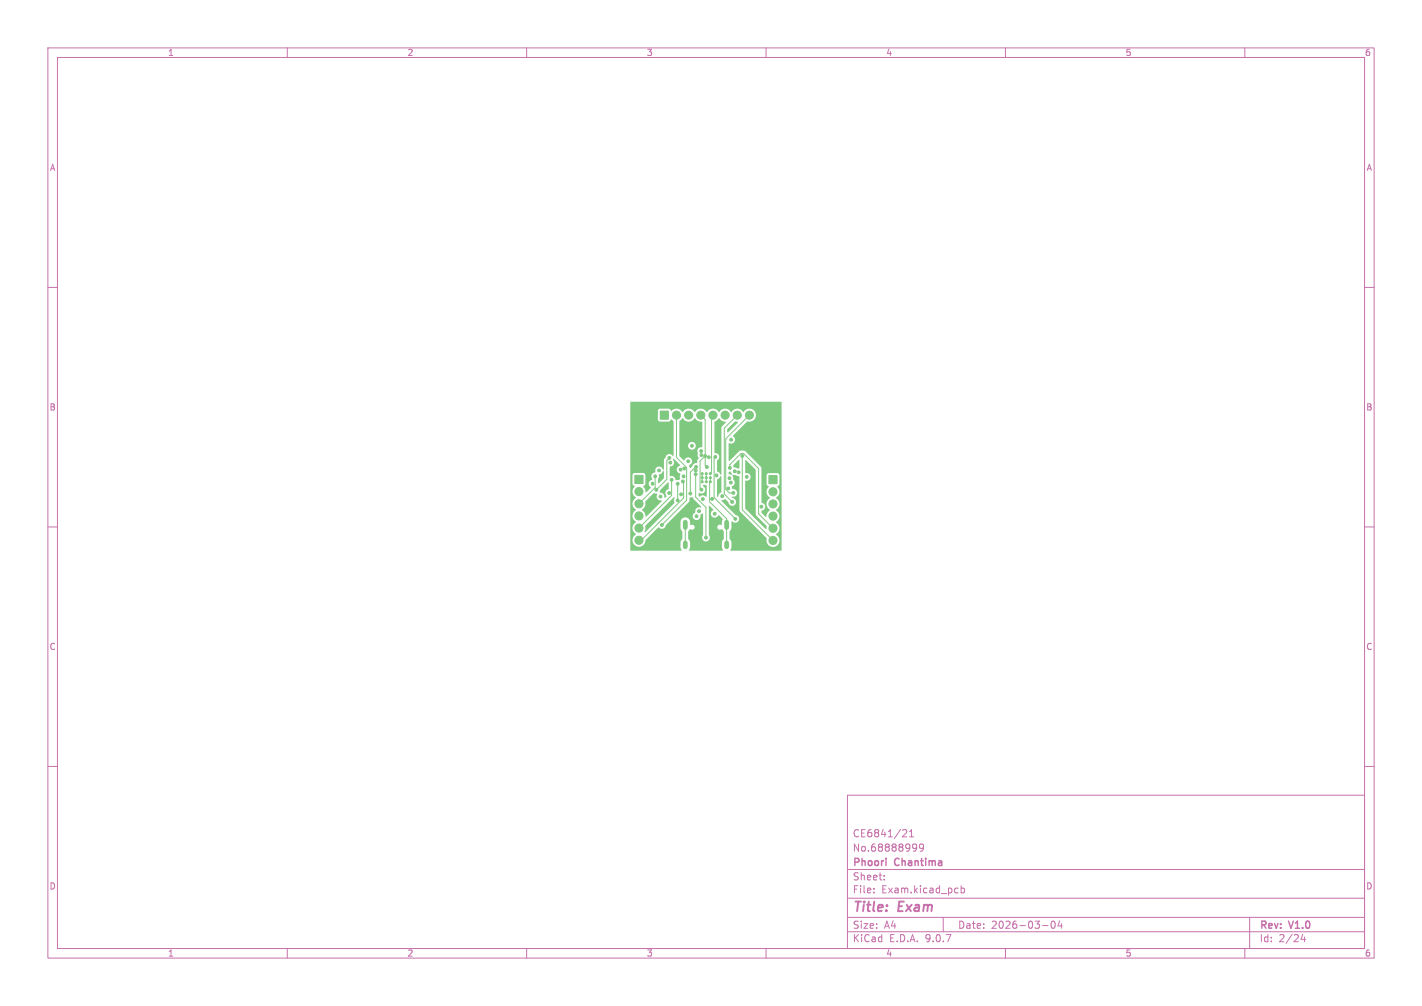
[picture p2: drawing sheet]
<svg xmlns="http://www.w3.org/2000/svg" width="297mm" height="210mm" viewBox="0 0 297 210" stroke-linecap="round" stroke-linejoin="round" font-family="sans-serif">
<defs><g id="words">
<g font-size="2.8" fill="#c872ab">
<text x="178" y="190.9">Title:</text>
<text x="187.7" y="190.9">Exam</text>
</g>
<g font-size="2.1" fill="#c872ab">
<text x="178" y="178">No.68888999</text>
<text x="178" y="175">CE6841/21</text>
<text x="178" y="184">Sheet:</text>
<text x="178" y="181.2">Phoori</text>
<text x="187" y="181.2">Chantima</text>
<text x="178" y="186.7">File:</text>
<text x="184.1" y="186.7">Exam.kicad_pcb</text>
<text x="178" y="196.9">KiCad</text>
<text x="178" y="194.1">Size:</text>
<text x="184.7" y="194.1">A4</text>
<text x="185.7" y="196.9">E.D.A.</text>
<text x="193.3" y="196.9">9.0.7</text>
<text x="200" y="194.1">Date:</text>
<text x="207" y="194.1">2026-03-04</text>
<text x="263" y="194.3">Rev:</text>
<text x="263" y="196.9">Id:</text>
<text x="267.1" y="196.9">2/24</text>
<text x="269.4" y="194.3">V1.0</text>
</g>
<g font-size="1.8" fill="#c872ab">
<text x="35" y="11.9">1</text>
<text x="85" y="11.9">2</text>
<text x="135" y="11.9">3</text>
<text x="185" y="11.9">4</text>
<text x="235" y="11.9">5</text>
<text x="285" y="11.9">6</text>
<text x="10.3" y="35.9">A</text>
<text x="285.4" y="35.9">A</text>
<text x="10.3" y="85.9">B</text>
<text x="285.3" y="85.9">B</text>
<text x="10.3" y="135.9">C</text>
<text x="285.3" y="135.9">C</text>
<text x="10.3" y="185.9">D</text>
<text x="285.3" y="185.9">D</text>
<text x="35" y="199.9">1</text>
<text x="85" y="199.9">2</text>
<text x="135" y="199.9">3</text>
<text x="185" y="199.9">4</text>
<text x="235" y="199.9">5</text>
<text x="285" y="199.9">6</text>
</g>
</g></defs>
<g fill="none" stroke="#c872ab" stroke-width=".21">
<path d="M10 10h277v190h-277zM12 12h273v186h-273zM60 10v2M110 10v2M160 10v2M210 10v2M260 10v2M10 60h2M285 60h2M10 110h2M285 110h2M10 160h2"/>
<path d="M177 166h108v32h-108zM188.7 173.2l.5 .1 .2 .3-.9 1.1h.9M190 174.7h.8M190 173.6l.4-.4v1.5M191.2 176.2l.2 .1a1.22 1.22 0 0 1-.2 1.3M191.5 176.8l-.3 .3M192.9 176.8l-.3 .3h-.4l-.2-.3 .2-.5 .4-.1 .2 .1a.99 .99 0 0 1-.3 1.4h-.3M285 160h2M60 198v2M110 198v2M160 198v2M177 194.5h108"/>
<path d="M177 191.5h108M177 187.5h108M177 181.5h108M182.5 186.3v.1M182.5 185.5v.1M184.7 183.6v.1M184.7 182.8v.1M197 191.5v3M200 185.4l.1 .1M200.1 186.3l-.1 .1M200.7 184.9v1.5M200.7 185.5l.5-.1 .3 .3-.2 .6h-.6"/>
<path d="M210 198v2M217.7 193.2h1.2M219.7 192.4l.2-.1a.8 .8 0 0 1 .5 .7 .8 .8 0 0 1-.5 .8 1 1 0 0 1-.2-1.4zM221.3 192.2l-.3 1.1h.9M221.7 192.8v1M260 198v2M261 191.5v6.5M272.1 195l-.4 1.1h1M272.5 195.6v1"/>
</g>
<path d="M143.1 109v1.1M143.1 113.3v.8M151.8 109v1.1M151.8 113.3v.8" fill="none" stroke="#7fc87f" stroke-width="1"/>
<g fill="#7fc87f" stroke="#7fc87f" stroke-width=".21">
<path d="M132.6 99.2h1.7v1.7h-1.7z"/>
<path d="M137.9 85.8h1.7v1.7h-1.7z"/>
<path d="M160.6 99.3h1.7v1.7h-1.7z"/>
<circle cx="133.5" cy="102.6" r=".85"/>
<circle cx="133.5" cy="105.2" r=".85"/>
<circle cx="133.5" cy="107.7" r=".85"/>
<circle cx="133.5" cy="110.2" r=".85"/>
<circle cx="133.5" cy="112.8" r=".85"/>
<circle cx="146.7" cy="98.9" r=".21"/>
<circle cx="146.7" cy="99.7" r=".21"/>
<circle cx="146.7" cy="100.6" r=".21"/>
<circle cx="147.5" cy="98.9" r=".21"/>
<circle cx="147.5" cy="99.7" r=".21"/>
<circle cx="147.5" cy="100.6" r=".21"/>
<circle cx="148.4" cy="98.9" r=".21"/>
<circle cx="148.4" cy="99.7" r=".21"/>
<circle cx="148.4" cy="100.6" r=".21"/>
<circle cx="141.3" cy="86.7" r=".85"/>
<circle cx="143.8" cy="86.7" r=".85"/>
<circle cx="146.4" cy="86.7" r=".85"/>
<circle cx="148.9" cy="86.7" r=".85"/>
<circle cx="151.5" cy="86.7" r=".85"/>
<circle cx="154" cy="86.7" r=".85"/>
<circle cx="156.5" cy="86.7" r=".85"/>
<circle cx="161.5" cy="102.7" r=".85"/>
<circle cx="161.5" cy="105.2" r=".85"/>
<circle cx="161.5" cy="107.7" r=".85"/>
<circle cx="161.5" cy="110.3" r=".85"/>
<circle cx="161.5" cy="112.8" r=".85"/>
<circle cx="138" cy="103.7" r=".3"/>
<circle cx="146.5" cy="94.2" r=".3"/>
<circle cx="136.3" cy="101" r=".3"/>
<circle cx="148.7" cy="104.2" r=".3"/>
<circle cx="142.8" cy="99.5" r=".3"/>
<circle cx="148" cy="95.4" r=".3"/>
<circle cx="144.2" cy="103" r=".3"/>
<circle cx="145.4" cy="97.5" r=".3"/>
<circle cx="149.4" cy="95.4" r=".3"/>
<circle cx="153.6" cy="108.3" r=".3"/>
<circle cx="152.9" cy="104.8" r=".3"/>
<circle cx="153.2" cy="102.9" r=".3"/>
<circle cx="152.4" cy="97.7" r=".3"/>
<circle cx="155" cy="95.2" r=".3"/>
<circle cx="152.4" cy="99.8" r=".3"/>
<circle cx="152.6" cy="100.7" r=".3"/>
<circle cx="149.7" cy="99.2" r=".3"/>
<circle cx="159" cy="105.8" r=".3"/>
<circle cx="152.1" cy="102" r=".3"/>
<circle cx="140.3" cy="100.2" r=".3"/>
<circle cx="142.9" cy="97.8" r=".3"/>
<circle cx="142.6" cy="100.5" r=".3"/>
<circle cx="142.1" cy="98" r=".3"/>
<circle cx="136.8" cy="99.4" r=".3"/>
<circle cx="145.3" cy="98.2" r=".3"/>
<circle cx="142.3" cy="103.2" r=".3"/>
<circle cx="146" cy="106.7" r=".3"/>
<circle cx="141.5" cy="104.5" r=".3"/>
<circle cx="141.5" cy="101" r=".3"/>
<circle cx="145.5" cy="107.8" r=".3"/>
<circle cx="149.3" cy="107.3" r=".3"/>
<circle cx="137.1" cy="102.3" r=".3"/>
<circle cx="139.8" cy="95.6" r=".3"/>
<circle cx="152.7" cy="91.8" r=".3"/>
<circle cx="143.7" cy="96.3" r=".3"/>
<circle cx="139.8" cy="102.9" r=".3"/>
<circle cx="146.5" cy="95" r=".3"/>
<circle cx="145.3" cy="99" r=".3"/>
<circle cx="144.5" cy="93.1" r=".3"/>
<circle cx="147.5" cy="112.2" r=".3"/>
<circle cx="154.3" cy="98.6" r=".3"/>
<circle cx="146.8" cy="104.2" r=".3"/>
<circle cx="156" cy="99.5" r=".3"/>
<circle cx="147.3" cy="95.2" r=".3"/>
<circle cx="146.5" cy="102.2" r=".3"/>
<circle cx="150.8" cy="103.6" r=".3"/>
<circle cx="147.6" cy="97.5" r=".3"/>
<circle cx="138.2" cy="109.6" r=".3"/>
<circle cx="153.5" cy="98.4" r=".3"/>
<circle cx="140" cy="96.6" r=".3"/>
<circle cx="137.7" cy="98.2" r=".3"/>
</g>
<g fill="none" stroke="#7fc87f" stroke-width=".21">
<path d="M136.8 99.4v2.4l-3.3 3.4M139.9 95.7l-.6 .4v4l-2.2 2.2M141.3 86.7v8.8l2.1 2.1v6.8l-5.2 5.2M145.3 99v4.8l2.2 2.1v6.3M145.4 97.5l-1.2 1.1v4.4M145.4 97.5h.1M146.4 86.7l.9 .9v9.5l.3 .4M146.7 98.9v1.7M147.3 95.2l-1.1 1.1v5.6l.3 .3M147.5 98.9v1.7M148.4 99.7v.9l-.2 .1v4l3.6 3.6v5.4M148.9 86.7l-.3 .3v11.6l-.2 .3"/>
<path d="M149.4 95.4l-.2 .2v8.3l4.4 4.4M152.4 97.7v-.7l2.4-2.3h.5l3.1 3.1v9.5l3.1 3M154 86.7l-2.7 2.7v13.7l1.6 1.7M155 95.2v11.2l6.5 6.4M156.5 86.7l-4.9 4.9v10.5l.7 .8h.9M140.3 100.2v3.2l-6.8 6.8M141.5 101v3.5M142.6 100.5l.2 .1v3.4l-8.9 8.8h-.4M143.1 109.6v4.1M153.6 108.3h.1"/>
</g>
<g fill="#7fc87f">
<path d="M151.9 89.6l1.6-1.6 .6 .1-2.1 2.2-.1-.1z"/>
<path d="M141.9 87.9l.7-.6a1.48 1.48 0 0 0 2.5 0h.1a1.6 1.6 0 0 0 1.5 .8v5.2a.91 .91 0 0 0-.9 .4 .91 .91 0 0 0 0 1l-.1 .4 .2 .5-.3 .8a.44 .44 0 0 1-.6 .4l-.8 .9a.49 .49 0 0 1-.3-.5 .49 .49 0 0 1 .5-.4 .84 .84 0 0 0-.4-1.3 .84 .84 0 0 0-1.1 .6l-1-.9v-2.2h1.8a.8 .8 0 0 0 1.1 .8 .8 .8 0 0 0 .3-1.3 .8 .8 0 0 0-1.4 .3v.2h-1.8z"/>
<path d="M153.2 97.1l1-1h.2v1.7l-1.1-.2z"/>
<path d="M149.2 88l1-.7a2.06 2.06 0 0 0 1.4 .8l-.9 1.2-.1 9.8-.8-.7v-2.2a.89 .89 0 0 0 .4-1.1 .89 .89 0 0 0-1-.6z"/>
<path d="M152.2 98.5h.1a.46 .46 0 0 1 .5 .6l-.6-.1z"/>
<path d="M140.6 95.8h.2l1.2 1.4a.88 .88 0 0 0-.7 .9 .88 .88 0 0 0 .8 .8l-.1 .5 .1 .5a.63 .63 0 0 1-1 .2 .89 .89 0 0 0-1.2-.7v-2a.95 .95 0 0 0 .8-.5 .95 .95 0 0 0-.1-1.1z"/>
<path d="M137.6 99l.4-.1 .5-.5h.1l.1 1.4-1.1 1.1-.2-.1v-.8z"/>
<path d="M146.8 101.3l.3-.1 .5 .2-.1 2.3a1.52 1.52 0 0 0-1.4 0l-.2-.2v-.6a.93 .93 0 0 0 1 0 .93 .93 0 0 0 .4-.9z"/>
<path d="M149.8 100.1l.4-.2 .3-.5h.1l.1 3.3a1.27 1.27 0 0 0-.7 1l-.2-.1z"/>
<path d="M137.9 102.3l1.6-1.6 .2 .1v1.2a1.02 1.02 0 0 0-.5 1.7l-.4 .2a1.1 1.1 0 0 0-1-1.1z"/>
<path d="M134.8 104.7l1.7-1.8 .8 .2a.91 .91 0 0 0 0 1 .91 .91 0 0 0 .9 .4l-3.2 3.3a.28 .28 0 0 1-.2-.1 .28 .28 0 0 1 0-.3l-.3-.6-.4-.3a1.91 1.91 0 0 0 .7-1.8z"/>
<path d="M155.7 96.1h.1l2 2v9.3l.2 .2 2.1 2.2-.1 .6-4.4-4.3 .1-5.7a.87 .87 0 0 0 1.1-.8 .87 .87 0 0 0-1.1-.9z"/>
<path d="M134.8 109.8l5.9-6h.2l-.2 .6 .1 .6-6 6.1-.2-.1z"/>
<path d="M131.7 83.9h31.5v31h-10.6l.2-.7v-1l-.4-.7v-1.5l.3-.6 .1-1.5 .1-.1a.82 .82 0 0 0 1.4-.1 .82 .82 0 0 0-.7-1.2l-2.9-3 .7-.3 .7 .6a.83 .83 0 0 0 .9 .8 .83 .83 0 0 0 .8-.9 .83 .83 0 0 0-.9-.8v-.1a.86 .86 0 0 0 1-.6 .86 .86 0 0 0-.5-1.1 .45 .45 0 0 1-.5-.3 .45 .45 0 0 1 .4-.5 1.22 1.22 0 0 0-.2-1.4l-.2-.7 .2-.1 1.3 .4 .1 7.1 5.7 5.8a1.38 1.38 0 0 0 .8 1.7 1.38 1.38 0 0 0 1.7-.8 1.38 1.38 0 0 0-.6-1.8 1.48 1.48 0 0 0 0-2.5 1.48 1.48 0 0 0 0-2.5 1.48 1.48 0 0 0 0-2.6 1.52 1.52 0 0 0 .2-2.4l.5-.5v-1.8l-.5-.4h-1.8l-.3 .2-.1 2.1 .4 .4a1.57 1.57 0 0 0 .3 2.4 1.48 1.48 0 0 0 0 2.6v.1a1.68 1.68 0 0 0-.8 1.3l-.9-.8v-.5a.89 .89 0 0 0 .7-.9 .89 .89 0 0 0-.8-.8v-7.3l-3.3-3.4-.3-.1-1 .1-2 2h-.2l.1-3.7a.87 .87 0 0 0 1.1-.3 .87 .87 0 0 0-.3-1.2l3-3a1.38 1.38 0 0 0 1.7-.9 1.38 1.38 0 0 0-.8-1.7 1.38 1.38 0 0 0-1.7 .6 1.48 1.48 0 0 0-2.6 0 1.48 1.48 0 0 0-2.5 0 1.48 1.48 0 0 0-2.6 0 1.48 1.48 0 0 0-2.5 0 1.48 1.48 0 0 0-2.5 0 1.52 1.52 0 0 0-2.4-.2l-.5-.5-2 .1-.3 .3v1.9l.1 .3 .4 .1h1.8l.5-.5 .5 .4-.1 7.3a.95 .95 0 0 0-1-.4 .95 .95 0 0 0-.7 .8l-.2 .4v2l-.2 .1a.87 .87 0 0 0-1.1-.7 .87 .87 0 0 0-.5 1.2 .96 .96 0 0 0-.7 1.5 .89 .89 0 0 0-.7 .8 .89 .89 0 0 0 .4 .9l-.9 1-.2-.1-.1-.6-.4-.5 .5-.6v-1.9l-.5-.4h-1.8l-.3 .3-.1 2 .5 .5a1.49 1.49 0 0 0 .2 2.4 1.48 1.48 0 0 0 0 2.5 1.48 1.48 0 0 0 0 2.6 1.48 1.48 0 0 0 0 2.5 1.38 1.38 0 0 0-.1 2.4 1.38 1.38 0 0 0 2.1-1.2l2.7-2.6a.88 .88 0 0 0 1 .3 .88 .88 0 0 0 .6-.8l4.8-4.8 .2-1h.6l.1 .3 1.6 1.7v.2a.91 .91 0 0 0-1.2 1 .83 .83 0 0 0-.4 1.1 .83 .83 0 0 0 1.1 .4 .83 .83 0 0 0 .4-1l.4-.3 .1 .1v4.4a.81 .81 0 0 0 .1 1.1 .81 .81 0 0 0 1.2 0 .81 .81 0 0 0 0-1.1v-6.1l.9 .8a.86 .86 0 0 0-.3 1.4 .86 .86 0 0 0 1.4-.3l.9 .9-.3 1.2a.56 .56 0 0 0-.8 .1 .56 .56 0 0 0 .1 .8 .56 .56 0 0 0 .8 0l.4 .5v1.5l-.4 .7 .1 1.8h-6.9l-.1-.2 .2-.6v-1l-.4-.7v-1.5l.5-.6a.56 .56 0 0 0 .7 0 .56 .56 0 0 0 .1-.7 .56 .56 0 0 0-.8-.1l-.1-.9a1.01 1.01 0 0 0-1.1-.7 1.01 1.01 0 0 0-.9 .9v1.3l.4 .8v1.5l-.4 .7 .2 1.8-10.6-.1z"/>
</g>
<use href="#words"/>
</svg>
